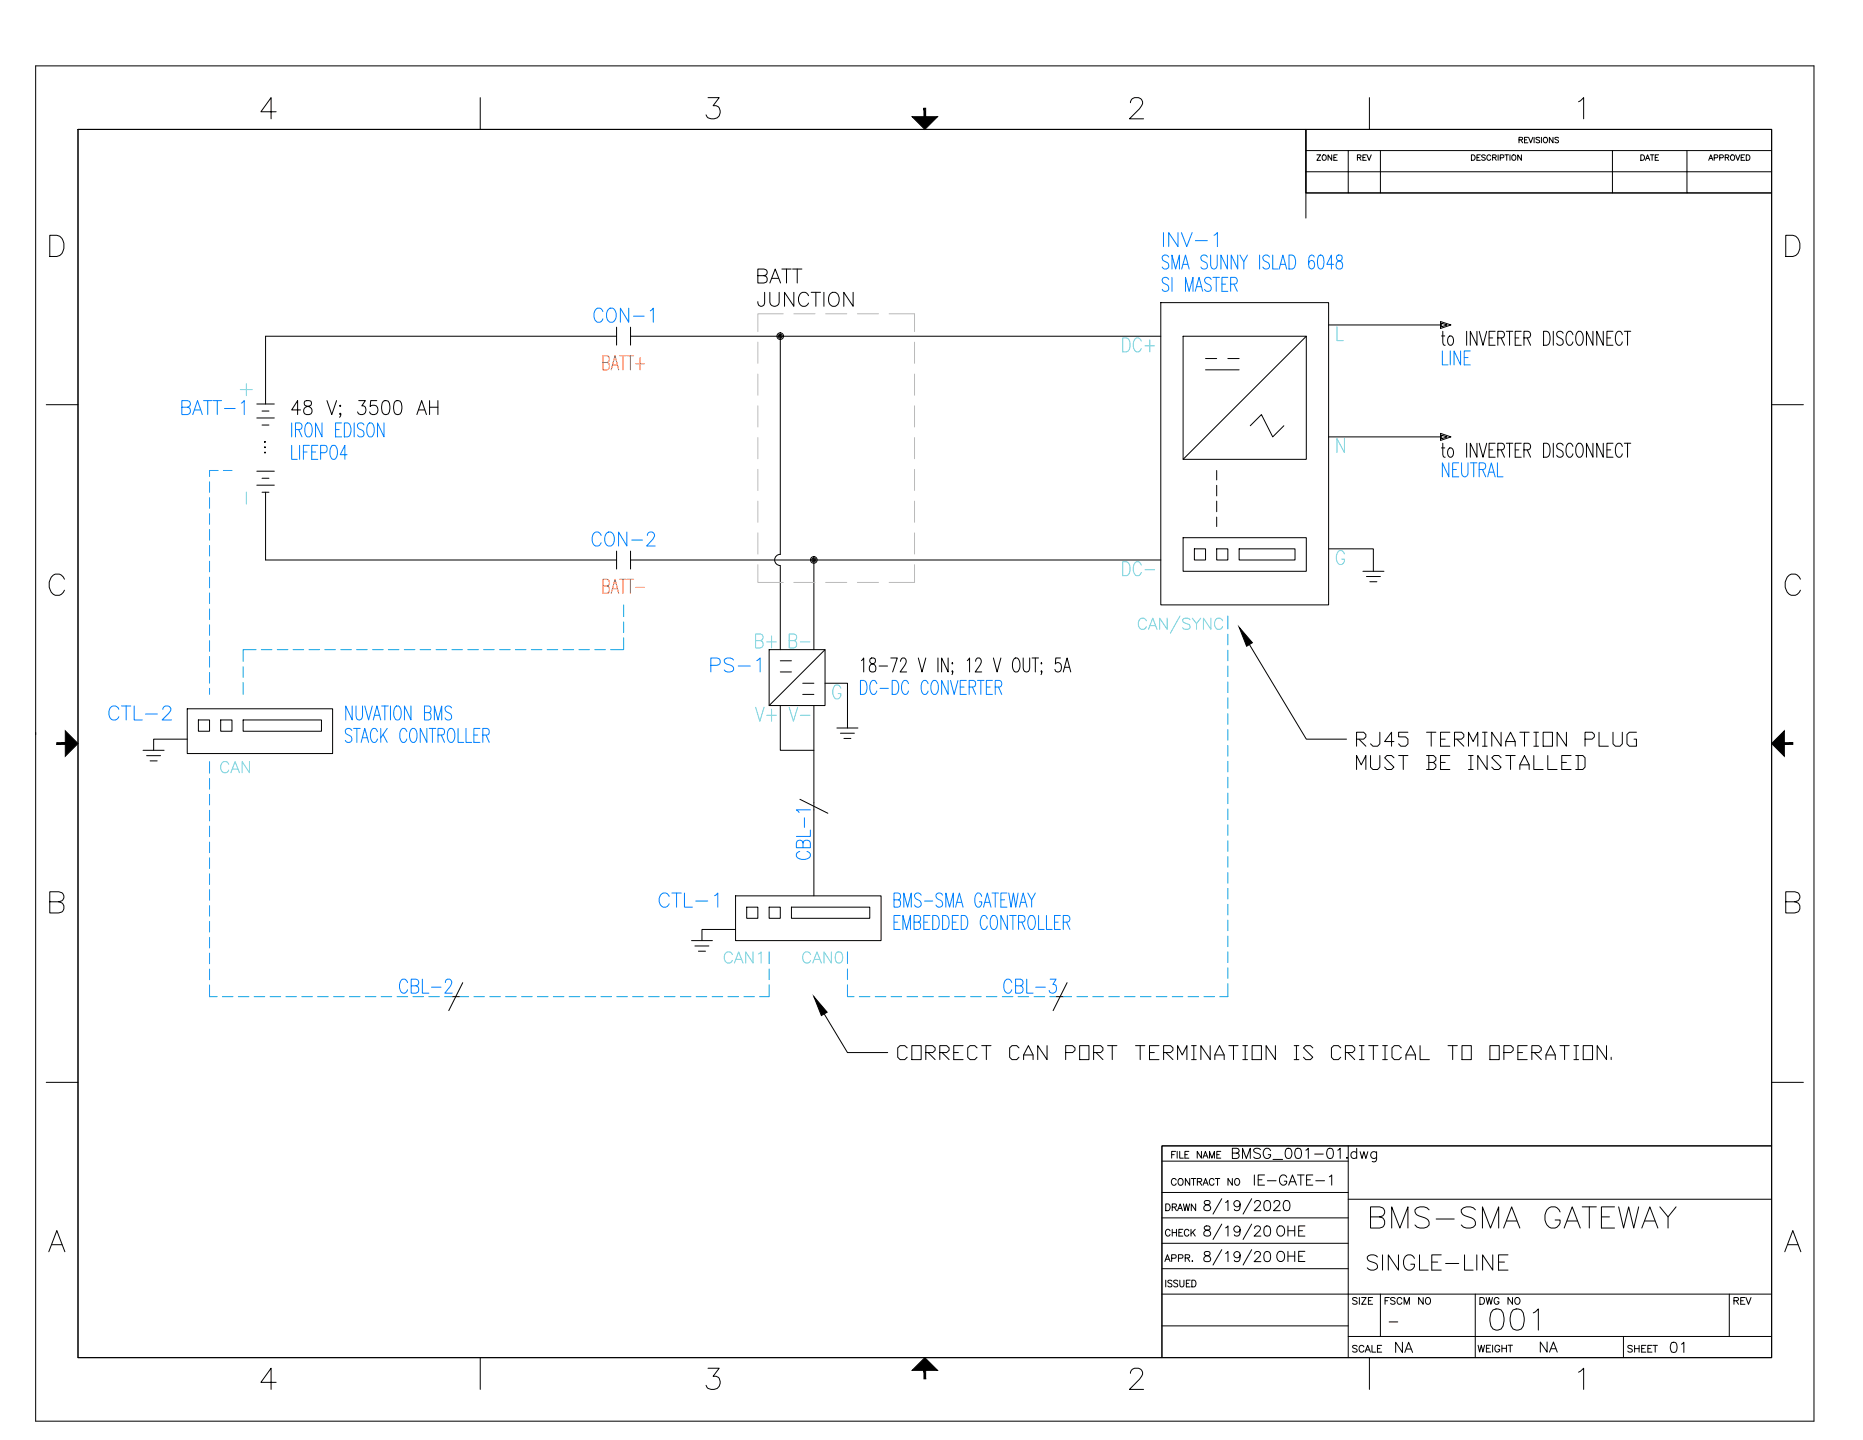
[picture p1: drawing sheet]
<svg xmlns="http://www.w3.org/2000/svg" width="559mm" height="432mm" viewBox="0 0 559 432" stroke-linecap="round" stroke-linejoin="round" font-family="sans-serif">
<!-- layer: SYMS -->
<g fill="none" stroke="#000" stroke-width=".3">
<path d="M184.9 98.1v5.4M189.1 98.1v5.4M348.2 90.7h50.3v90.7h-50.3zM432.1 96.4l3.1 1-3.1 1.1zM432.4 96.9l1.6 .5-1.6 .6zM354.9 100.8h36.9v36.9h-36.9zM361.6 107.5h3.3M361.6 110.9h10.1M368.3 107.5h3.4M391.8 100.8l-36.9 36.9M77 125.3h5.3M77 121.1h5.3"/>
<path d="M78.6 127.5h2.1M78.6 123.3h2.1M375 127.7l3.4-3.4 3.3 6.7 3.4-3.3M432.1 129.9l3.1 1.1-3.1 1.1zM432.4 130.5l1.6 .5-1.6 .6zM77 145.5h5.3M77 141.3h5.3M78.6 147.6h2.1M78.6 143.4h2.1M364.9 141.1v2.8M364.9 145.5v3.2M364.9 150.3v3.1"/>
<path d="M364.9 155.1v2.8M184.9 165.3v5.3M189.1 165.3v5.3M354.9 161.2h36.9v10.1h-36.9zM358.3 164.6h3.3v3.3h-3.3zM364.9 164.6h3.4v3.3h-3.4zM371.7 164.6h16.7v3.3h-16.7zM408.8 171.3h6.3M409.9 172.9h4.1M410.9 174.4h2.1M230.7 194.8h16.8v16.8h-16.8zM234 198.1h3.4"/>
<path d="M247.5 194.8l-16.8 16.8M56.2 212.5h43.6v13.5h-43.6zM59.5 215.9h3.4v3.4h-3.4zM66.2 215.9h3.4v3.4h-3.4zM72.9 215.9h23.5v3.4h-23.5zM234 201.5h3.4M240.8 204.9h3.3M240.8 208.2h3.3M251 218.3h6.3M252.1 219.9h4.2M42.9 225h6.3M44 226.6h4.2"/>
<path d="M45 228.2h2.1M239.9 239.7l8.4 4.2M253.1 221.4h2.1M244.1 240.7v2.2M220.6 268.6h43.7v13.5h-43.7zM224 272h3.3v3.4h-3.3zM230.7 272h3.3v3.4h-3.3zM237.4 272h23.5v3.4h-23.5zM135.7 298.9h2M138.8 294.7l-4.2 8.4M207.4 282.1h6.3M208.4 283.7h4.2"/>
<path d="M209.5 285.2h2.1M316.9 298.9h2.1M320.1 294.7l-4.2 8.4"/>
<circle cx="234" cy="100.8" r=".99"/>
<circle cx="234" cy="100.8" r=".61"/>
<circle cx="234" cy="100.8" r=".32"/>
<circle cx="244.1" cy="167.9" r=".99"/>
<circle cx="244.1" cy="167.9" r=".61"/>
<circle cx="244.1" cy="167.9" r=".32"/>
</g>
<!-- layer: DESC -->
<g fill="none" stroke="#007fff" stroke-width=".3">
<path d="M350.5 77.1a1.01 1.01 0 0 0-1.4-.6 1.01 1.01 0 0 0-.2 1.6l1.1 .6a1.06 1.06 0 0 1 .3 1.7 1.06 1.06 0 0 1-1.7-.3M354.9 79.3h1.4M362.1 77.1a1.06 1.06 0 0 0-.9-.7 1.06 1.06 0 0 0-1 .7 1.04 1.04 0 0 0 .6 1.2l.8 .4a1.06 1.06 0 0 1 .3 1.7 1.06 1.06 0 0 1-1.7-.3M363.1 76.5v3a1.07 1.07 0 0 0 1.2 1.2l.4-.2 .4-1v-3M368.2 76.5v4.2l-2-4.2v4.2M371.2 76.5v4.2l-1.9-4.2v4.2M371.9 76.5l1.2 2v2.2M374.2 76.5l-1.1 2M377.8 76.5v4.2M380.8 77.1a1 1 0 0 0-1.6-.5 1 1 0 0 0 .1 1.7l.9 .4a1.07 1.07 0 0 1 .3 1.7 1.07 1.07 0 0 1-1.7-.3M381.7 76.5v4.2h1.7M384.1 79.3h1.4"/>
<path d="M386.6 76.5h1a2.6 2.6 0 0 1 0 4.2h-1zM394.2 77.1l-.6-.6-.7 .2a4.3 4.3 0 0 0 0 3.8l.4 .2a1.34 1.34 0 0 0 1-1.3 1.34 1.34 0 0 0-1-1.3l-.4 .2-.4 1M395.6 76.7l.7-.2a2.08 2.08 0 0 1 .8 2.4l-.4 1.6-.7 .2a2.11 2.11 0 0 1-.8-2.4zM400 79.3h-2l1.4-2.8v4.2M401.1 76.7a.99 .99 0 0 0 .8 1.6 1.23 1.23 0 0 1 .9 1.4 1.23 1.23 0 0 1-1.4 1 1.38 1.38 0 0 1-.6-1.6 1.38 1.38 0 0 1 1.4-1 .9 .9 0 0 0 .4-.9 .9 .9 0 0 0-.6-.7zM350.5 83.8a1.01 1.01 0 0 0-1.6-.5 1.01 1.01 0 0 0 .3 1.7 1.59 1.59 0 0 1 1.3 1.2v.6a1.07 1.07 0 0 1-.9 .6 1.07 1.07 0 0 1-1-.6M351.5 80.7v-4.2l1.1 4.2 1.2-4.2v4.2M351.5 83.2v4.2M354.4 80.7l1.2-4.2 1.1 4.2M355.6 87.4v-4.2l1.1 4.2 1.1-4.2v4.2M358.5 87.4l1.1-4.2 1.2 4.2M358.9 86h1.4"/>
<path d="M363.3 83.8a1.01 1.01 0 0 0-1.6-.5 1.01 1.01 0 0 0 .2 1.7 1.59 1.59 0 0 1 1.4 1.2v.6a1.1 1.1 0 0 1-1 .6 1.1 1.1 0 0 1-1-.6M363.8 83.2h2M364.8 83.2v4.2M366.5 85.2h1.1M368.3 83.2h-1.8v4.2h1.8M369.1 85.2h1.3a1.07 1.07 0 0 0 .7-1 1.07 1.07 0 0 0-.7-1h-1.3v4.2M370.1 85.2l1 2.2M383.7 80.7l1.1-4.2 1.1 4.2M432.6 105.2v4.2h1.7M435 105.2v4.2M438.1 105.2v4.2l-2-4.2v4.2M439.2 107.2h1.1"/>
<path d="M441 105.2h-1.8v4.2h1.8M87.5 133.5v4.2h1.7M87.5 126.8v4.2M88.6 128.8h1.3a1.04 1.04 0 0 0 .7-1 1.04 1.04 0 0 0-.7-1h-1.3v4.2M89.6 128.8l1 2.2M89.9 133.5v4.2M91 135.5h1.1M92 127l.2-.2a1.31 1.31 0 0 1 1.4 1.6 2.68 2.68 0 0 1-.8 2.6 1.25 1.25 0 0 1-1.4-1.6 3.1 3.1 0 0 1 .6-2.4zM92.8 133.5h-1.8v4.2M93.5 135.5h1.1M95.3 133.5h-1.8v4.2h1.8M96.2 135.7h1.2a1.21 1.21 0 0 0 .8-1.1 1.21 1.21 0 0 0-.8-1.1h-1.2v4.2"/>
<path d="M96.6 126.8v4.2l-2-4.2v4.2M99.5 133.7l.3-.2a1.25 1.25 0 0 1 1.4 1.6 2.69 2.69 0 0 1-.8 2.6 1.31 1.31 0 0 1-1.4-1.6 3.1 3.1 0 0 1 .5-2.4zM100.7 128.8h1.1M102.5 126.8h-1.8v4.2h1.8M103.3 126.8h1a2.66 2.66 0 0 1 0 4.2h-1zM104.1 136.3h-2l1.3-2.8v4.2M106.2 126.8v4.2M109.2 127.4a1.06 1.06 0 0 0-1-.6 1.06 1.06 0 0 0-1 .6v.4a1.59 1.59 0 0 0 1.4 1.2 1.06 1.06 0 0 1 .3 1.7 1.06 1.06 0 0 1-1.7-.3M110.6 127l.3-.2a1.31 1.31 0 0 1 1.4 1.6 2.57 2.57 0 0 1-.9 2.6 1.25 1.25 0 0 1-1.4-1.6 3.1 3.1 0 0 1 .6-2.4zM115.2 126.8v4.2l-2-4.2v4.2M434.6 138.8v4.2l-2-4.2v4.2M437.5 138.8h-1.8v4.2h1.8"/>
<path d="M438.4 138.8l.1 3.6a.89 .89 0 0 0 .9 .6 .89 .89 0 0 0 .8-.6l.1-3.6M441 138.8h2M442 138.8v4.2M449.1 138.8v4.2h1.7M435.7 140.8h1.1M443.7 140.8h1.3a1.06 1.06 0 0 0 .6-1 1.06 1.06 0 0 0-.6-1h-1.3v4.2M444.7 140.8l.9 2.2M446.2 143l1.1-4.2 1.2 4.2M446.6 141.6h1.4M105.5 219a1.01 1.01 0 0 0-1.5-.5 1.01 1.01 0 0 0-.2 1.5l1.2 .6a1.06 1.06 0 0 1 .3 1.8 1.06 1.06 0 0 1-1.7-.4M105.6 211.7v4.2l-1.9-4.2v4.2M106.1 218.4h1.9"/>
<path d="M106.8 211.7l.1 3.6a.89 .89 0 0 0 .9 .6 .89 .89 0 0 0 .8-.6l.1-3.6M107 218.4v4.2M109.4 211.7l1.2 4.2 1.1-4.2M112 215.9l1.1-4.2 1.1 4.2M112.4 214.5h1.4M113.2 219.4a.99 .99 0 0 0-1-1 .99 .99 0 0 0-1 1 2.85 2.85 0 0 0 .8 3.2 1.09 1.09 0 0 0 1.2-1M114.2 218.4v4.2M114.5 211.7h1.9M115.4 211.7v4.2M116.1 218.4l-1.9 2.8M117.1 211.7v4.2M118.6 211.9l.3-.2a1.31 1.31 0 0 1 1.4 1.6 2.57 2.57 0 0 1-.8 2.6 1.25 1.25 0 0 1-1.4-1.6 3.1 3.1 0 0 1 .5-2.4z"/>
<path d="M122 219.4a.99 .99 0 0 0-1-1 .99 .99 0 0 0-1 1 2.85 2.85 0 0 0 .8 3.2 1.09 1.09 0 0 0 1.2-1M123.3 211.7v4.2l-2-4.2v4.2M123.4 218.6l.3-.2a1.31 1.31 0 0 1 1.4 1.6 2.78 2.78 0 0 1-.8 2.6 1.35 1.35 0 0 1-1.5-1.6 3.1 3.1 0 0 1 .6-2.4zM127.3 213.7h1.3a1.06 1.06 0 0 0 .7-1 1.06 1.06 0 0 0-.7-1h-1.3v4.2h1.3a1.21 1.21 0 0 0 .7-1.1 1.21 1.21 0 0 0-.7-1.1M128 218.4v4.2l-1.9-4.2v4.2M128.7 218.4h2M129.7 218.4v4.2M130.3 215.9v-4.2l1.1 4.2 1.1-4.2v4.2M134.7 218.6l.3-.2a1.31 1.31 0 0 1 1.4 1.6 2.66 2.66 0 0 1-.8 2.6 1.31 1.31 0 0 1-1.4-1.6 2.93 2.93 0 0 1 .5-2.4zM135.5 212.3a1.01 1.01 0 0 0-1.7-.5 1.01 1.01 0 0 0 .3 1.7 1.59 1.59 0 0 1 1.4 1.2v.6a1.07 1.07 0 0 1-1 .6 1.07 1.07 0 0 1-1-.6M137.4 218.4v4.2h1.7M139.8 218.4v4.2h1.7"/>
<path d="M144 218.4h-1.9v4.2h1.9M258.1 204h1a2.65 2.65 0 0 1 .7 3.6l-.7 .6h-1zM263 205a.97 .97 0 0 0-1-1 .97 .97 0 0 0-.9 1 2.96 2.96 0 0 0 .6 3.2 1.09 1.09 0 0 0 1.3-1M264 206.4h2.5M267.6 204h1a2.66 2.66 0 0 1 0 4.2h-1zM272.5 205a.95 .95 0 0 0-.5-.8 .95 .95 0 0 0-1 0 3.1 3.1 0 0 0 .3 4 1.03 1.03 0 0 0 1.2-1M278.4 205a.97 .97 0 0 0-1.6-.8 3.1 3.1 0 0 0 .3 4 1.09 1.09 0 0 0 1.3-1M279.8 204.2l.3-.2a1.31 1.31 0 0 1 1.4 1.6 2.66 2.66 0 0 1-.9 2.6 1.31 1.31 0 0 1-1.4-1.6 2.93 2.93 0 0 1 .6-2.4zM284.4 204v4.2l-2-4.2v4.2M285.1 204l1.1 4.2 1.1-4.2M288 206h1.2M289.8 204h-1.8v4.2h1.8"/>
<path d="M290.7 206h1.3a1.06 1.06 0 0 0 .7-1 1.06 1.06 0 0 0-.7-1h-1.3v4.2M291.7 206l.9 2.2M293.2 204h2M294.2 204v4.2M295.9 206h1.1M297.7 204h-1.8v4.2h1.8M298.5 206h1.3a1.06 1.06 0 0 0 .7-1 1.06 1.06 0 0 0-.7-1h-1.3v4.2M299.5 206l1 2.2M108.3 222.6l1.1-4.2 1.2 4.2M108.7 221.2h1.4M114.9 220.2l1.2 2.4M131.4 220.4h1.3a1.06 1.06 0 0 0 .7-1 1.06 1.06 0 0 0-.7-1h-1.3v4.2"/>
<path d="M132.4 220.4l.9 2.2M142.1 220.4h1.2M144.8 220.4h1.3a1.06 1.06 0 0 0 .7-1 1.06 1.06 0 0 0-.7-1h-1.3v4.2M145.8 220.4l1 2.2M268.2 269.8h1.2a1.09 1.09 0 0 0 .7-1 1.09 1.09 0 0 0-.7-1h-1.2v4.2h1.2a1.21 1.21 0 0 0 .8-1.1 1.21 1.21 0 0 0-.8-1.1M268.2 276.5h1.1M270 274.5h-1.8v4.2h1.8M270.8 278.7v-4.2l1.1 4.2 1.2-4.2v4.2M271.1 272v-4.2l1.1 4.2 1.1-4.2v4.2M274.2 276.5h1.2a1.06 1.06 0 0 0 .7-1 1.06 1.06 0 0 0-.7-1h-1.2v4.2h1.2a1.21 1.21 0 0 0 .8-1.1 1.21 1.21 0 0 0-.8-1.1M276.3 268.4a1.01 1.01 0 0 0-1.6-.5 1.01 1.01 0 0 0 .2 1.7 1.59 1.59 0 0 1 1.4 1.2 1.04 1.04 0 0 1-.7 1.2 1.04 1.04 0 0 1-1.3-.6M277.1 276.5h1.1"/>
<path d="M277.3 270.2h2.5M278.9 274.5h-1.8v4.2h1.8M279.8 274.5h.9a2.71 2.71 0 0 1 .8 3.6l-.8 .6h-.9zM282.7 268.4a1.01 1.01 0 0 0-1.6-.5 1.01 1.01 0 0 0 .2 1.7 1.59 1.59 0 0 1 1.4 1.2 1.04 1.04 0 0 1-.7 1.2 1.04 1.04 0 0 1-1.3-.6M282.7 274.5h1a2.66 2.66 0 0 1 0 4.2h-1zM283.7 272v-4.2l1.1 4.2 1.1-4.2v4.2M285.7 276.5h1.1M286.6 272l1.2-4.2 1.1 4.2M287 270.6h1.4M287.5 274.5h-1.8v4.2h1.8M288.3 274.5h1a2.66 2.66 0 0 1 0 4.2h-1zM294.5 268.8a.97 .97 0 0 0-1.6-.8 3.2 3.2 0 0 0 .3 4 1.19 1.19 0 0 0 1.3-1.6h-.7"/>
<path d="M295 272l1.1-4.2 1.2 4.2M295.4 270.6h1.4M296.1 275.5a.98 .98 0 0 0-.9-1 .98 .98 0 0 0-1 1 2.93 2.93 0 0 0 .7 3.2 1.09 1.09 0 0 0 1.2-1M297.5 274.7l.3-.2a1.31 1.31 0 0 1 1.4 1.6 2.78 2.78 0 0 1-.8 2.6 1.31 1.31 0 0 1-1.4-1.6 3.1 3.1 0 0 1 .5-2.4zM297.5 267.8h2M298.5 267.8v4.2M300.2 269.8h1.1M302 267.8h-1.8v4.2h1.8M302.2 274.5v4.2l-2-4.2v4.2M302.6 267.8l.7 4.2 .7-4.2 .7 4.2 .7-4.2M302.8 274.5h2M303.8 274.5v4.2"/>
<path d="M305.5 276.5h1.3a1.06 1.06 0 0 0 .7-1 1.06 1.06 0 0 0-.7-1h-1.3v4.2M305.8 272l1.1-4.2 1.1 4.2M306.2 270.6h1.4M306.5 276.5l1 2.2M308.3 267.8l1.1 2v2.2M308.8 274.7l.3-.2a1.31 1.31 0 0 1 1.4 1.6 2.66 2.66 0 0 1-.8 2.6 1.03 1.03 0 0 1-1.2-1 3.2 3.2 0 0 1 .3-3zM310.5 267.8l-1.1 2M311.5 274.5v4.2h1.7M313.9 274.5v4.2h1.7M316.3 276.5h1.1M318.1 274.5h-1.8v4.2h1.8M318.9 276.5h1.3a1.04 1.04 0 0 0 .7-1 1.04 1.04 0 0 0-.7-1h-1.3v4.2"/>
<path d="M319.9 276.5l1 2.2"/>
</g>
<!-- layer: MISC -->
<g fill="none" stroke="#000" stroke-width=".3">
<path d="M90.2 122.9h-2.7l1.8-2.8v4.2M91.4 120.3a.89 .89 0 0 0 .4 1.4 1.67 1.67 0 0 1 1.8 1.8 1.28 1.28 0 0 1-1.7 .8 1.28 1.28 0 0 1-.6-1.8l.3-.4a2.17 2.17 0 0 0 1.8-1v-.4a1.39 1.39 0 0 0-2-.4zM98.1 120.1l1.4 4.2 1.5-4.2M101.8 121.7l.3-.2 .1 .2-.1 .2zM102.2 124.1l-.1 .2-.3-.2 .3-.2a.85 .85 0 0 1-.3 1.2M107.6 120.1h2l-1.1 1.6a1.33 1.33 0 0 1 1.3 1.5 1.33 1.33 0 0 1-1.7 1.1l-.5-.2-.3-.6M113 120.1h-1.8l-.2 1.8a1.38 1.38 0 0 1 2 0 1.38 1.38 0 0 1 0 2 1.38 1.38 0 0 1-2 0l-.1-.4M115 120.3a1.2 1.2 0 0 1 1.8 .6 4.1 4.1 0 0 1-.4 3.2l-.9 .2a1.97 1.97 0 0 1-1-2.4l.1-1zM118.6 120.3a1.23 1.23 0 0 1 1.8 .6 3.8 3.8 0 0 1-.4 3.2 1.14 1.14 0 0 1-1.8-.6 4.1 4.1 0 0 1 .4-3.2zM125 124.3l1.5-4.2 1.4 4.2M125.6 122.9h1.8M128.8 120.1v4.2"/>
<path d="M128.8 122.1h2.5M131.3 120.1v4.2M258.4 198.1l.7-.8v4.2M261.1 197.5a1.02 1.02 0 0 0 .8 1.6 1.21 1.21 0 0 1 .9 1.4 1.21 1.21 0 0 1-1.4 1 1.38 1.38 0 0 1-.6-1.6 1.38 1.38 0 0 1 1.4-1 .9 .9 0 0 0 .4-.8 .9 .9 0 0 0-.6-.8zM263.7 199.7h2.5M267.2 197.3h1.9l-1.4 4.2M270.1 198.3v-.2a.92 .92 0 0 1 1.2-.8l.2 .2a1.45 1.45 0 0 1-.1 2l-1.4 2h1.9M275.4 197.3l1.1 4.2 1.2-4.2M281.3 197.3v4.2M284.4 197.3v4.2l-2-4.2v4.2M285.7 198.7v.4zM290.1 198.1l.7-.8v4.2"/>
<path d="M292.6 198.3l.2-.6a.93 .93 0 0 1 1.3-.1 .93 .93 0 0 1 .1 1.3l-1.7 2.6h2M298 197.3l1.1 4.2 1.1-4.2M304.2 197.5l.3-.2a1.31 1.31 0 0 1 1.4 1.6 2.57 2.57 0 0 1-.8 2.6 1.25 1.25 0 0 1-1.4-1.6 3.1 3.1 0 0 1 .5-2.4zM306.9 197.3l.1 3.6a.9 .9 0 0 0 .9 .6 .9 .9 0 0 0 .8-.6l.1-3.6M309.6 197.3h1.9M310.5 197.3v4.2M312.4 198.7v.4zM318.1 197.3h-1.4l-.1 1.8a.94 .94 0 0 1 .9-.4 .94 .94 0 0 1 .7 .6 1.33 1.33 0 0 1 0 1.6 1.33 1.33 0 0 1-1.5 .4l-.3-.6M285.8 201.3l-.1 .2-.2-.2 .2-.2 .1 .6-.3 .6M312.5 201.3l-.1 .2-.2-.2 .2-.2 .1 .6-.3 .6M318.9 201.5l1.2-4.2 1.1 4.2M319.3 200.1h1.4"/>
</g>
<!-- layer: TERMS -->
<g fill="none" stroke="#6eddc1" stroke-width=".3">
<path d="M401 97.9v4.2h1.9M72.1 116.8h3.6M73.9 115v3.6M336.7 101.3h1.1a2.42 2.42 0 0 1 .9 3.6l-.9 .6h-1.1zM342.3 102.3a1.13 1.13 0 0 0-1.1-1 1.13 1.13 0 0 0-1.1 1 2.67 2.67 0 0 0 .8 3.2 1.25 1.25 0 0 0 1.4-1M343.4 103.7h2.9M344.9 101.9v3.6M403.3 131.5v4.2l-2.3-4.2v4.2M73.9 147.6v3.6M336.7 168.4h1.1a2.68 2.68 0 0 1 .5 4.1l-1.6 .1zM342.3 169.4a1.12 1.12 0 0 0-1.1-1 1.12 1.12 0 0 0-1.1 1 2.57 2.57 0 0 0 .8 3.2 1.18 1.18 0 0 0 1.4-1M343.4 170.8h2.9"/>
<path d="M403.3 166.1a1.12 1.12 0 0 0-1.2-1.1 1.12 1.12 0 0 0-1.1 1.1 2.57 2.57 0 0 0 .8 3.2 1.28 1.28 0 0 0 1.5-1.6h-.9M226.6 192.1h1.5a1.01 1.01 0 0 0 .8-1 1.01 1.01 0 0 0-.8-1h-1.5v4.2h1.5a1.14 1.14 0 0 0 .8-1.1 1.14 1.14 0 0 0-.8-1.1M230 192.5h2.9M231.4 190.7v3.6M236.7 192.1h1.5a1.01 1.01 0 0 0 .8-1 1.01 1.01 0 0 0-.8-1h-1.5v4.2h1.5a1.14 1.14 0 0 0 .8-1.1 1.14 1.14 0 0 0-.8-1.1M240.1 192.5h2.8M343.9 186.2a1.24 1.24 0 0 0-1.4-.8 1.24 1.24 0 0 0-1.1 1.2 1.49 1.49 0 0 0 .4 1.6 1.49 1.49 0 0 0 1.6 .4l.5-.7M344.5 188.7l1.3-3.3 1.2 3.3M345 187.6h1.6M350.1 185.4v3.3l-2.3-3.3v3.3M353.9 184.7l-2.8 5.2M356.9 185.8a1.23 1.23 0 0 0-1.2-.5 1.23 1.23 0 0 0-1 .9l.3 .4 1.3 .5a.8 .8 0 0 1 .7 .6 .8 .8 0 0 1-.4 .9 1.58 1.58 0 0 1-1.9-.4"/>
<path d="M357.6 185.4l1.3 1.6v1.7M360.2 185.4l-1.3 1.6M363.2 185.4v3.3l-2.2-3.3v3.3M366.7 186.2a1.24 1.24 0 0 0-1.4-.8 1.24 1.24 0 0 0-1 1.2 1.49 1.49 0 0 0 .3 1.6 1.49 1.49 0 0 0 1.6 .4l.5-.7M226.6 212.1l1.3 4.2 1.3-4.2M230 214.5h2.9M231.4 212.7v3.6M236.7 212.1l1.3 4.2 1.3-4.2M240.1 214.5h2.8M252.2 206.4a1.13 1.13 0 0 0-1.1-1.1 1.13 1.13 0 0 0-1.1 1.1 2.67 2.67 0 0 0 .8 3.2 1.28 1.28 0 0 0 1.4-1.6h-.8M68.6 229.2a1.24 1.24 0 0 0-1.4-.8 1.24 1.24 0 0 0-1 1.2 1.47 1.47 0 0 0 .3 1.6 1.47 1.47 0 0 0 1.6 .3l.5-.6M69.2 231.7l1.3-3.3 1.3 3.3"/>
<path d="M69.8 230.6h1.5M74.8 228.4v3.3l-2.2-3.3v3.3M219.7 286.2a1.24 1.24 0 0 0-1.5-.8 1.24 1.24 0 0 0-1 1.3 1.47 1.47 0 0 0 .4 1.6 1.47 1.47 0 0 0 1.6 .3l.5-.6M220.3 288.8l1.3-3.4 1.3 3.4M220.8 287.7h1.6M225.9 285.4v3.4l-2.2-3.4v3.4M227.5 286.1l.8-.7v3.4M243.1 286.2a1.22 1.22 0 0 0-1.3-.8 1.22 1.22 0 0 0-1 1.3 1.44 1.44 0 0 0 .3 1.6 1.44 1.44 0 0 0 1.6 .3l.4-.6M243.8 288.8l1.3-3.4 1.3 3.4M244.3 287.7h1.6M249.4 285.4v3.4l-2.2-3.4v3.4M251 285.6a1.15 1.15 0 0 1 1.6 .5 2.61 2.61 0 0 1-.3 2.5 1.04 1.04 0 0 1-1.6-.5 2.85 2.85 0 0 1 .3-2.5z"/>
</g>
<!-- layer: TAGS -->
<g fill="none" stroke="#007fff" stroke-width=".3">
<path d="M349 69.8v4.1M353.3 69.8v4.1l-2.8-4.1v4.1M354.4 69.8l1.6 4.1 1.6-4.1M358.5 72.2h3.6M364.1 70.6l1.1-.8v4.1M180.8 93.4a1.26 1.26 0 0 0-1.2-1.1 1.26 1.26 0 0 0-1.3 1.1 2.53 2.53 0 0 0 .9 3.2 1.3 1.3 0 0 0 1.6-1M182.7 92.6l.3-.2a2.06 2.06 0 0 1 1.6 3.2 1.39 1.39 0 0 1-1.6 1 1.39 1.39 0 0 1-1.1-1.6 2.65 2.65 0 0 1 .8-2.4zM188.6 92.4v4.2l-2.5-4.2v4.2M190 94.8h3.2M195.1 93.2l.8-.8v4.2M54.6 122.1h1.6a1 1 0 0 0 .9-1 1 1 0 0 0-.9-1h-1.6v4.2h1.6a1.12 1.12 0 0 0 .9-1.1 1.12 1.12 0 0 0-.9-1.1M57.8 124.3l1.5-4.2 1.4 4.2"/>
<path d="M58.4 122.9h1.7M61 120.1h2.6M62.3 120.1v4.2M63.9 120.1h2.5M65.2 120.1v4.2M67.3 122.5h3.3M72.4 120.9l.9-.8v4.2M182.1 159.8l.4-.3a1.87 1.87 0 0 1 1.8 2.7 1.45 1.45 0 0 1-1.5 1.6 1.45 1.45 0 0 1-1.4-1.6 2.65 2.65 0 0 1 .7-2.4zM188 159.5v4.2l-2.5-4.2v4.2M180.3 160.6a1.39 1.39 0 0 0-1.6-1.1 1.39 1.39 0 0 0-1.1 1.6 1.85 1.85 0 0 0 1.8 2.6l.4-.1 .5-.8M189.5 162h3.2M194.2 160.6l.3-.8 1.1-.3a1.1 1.1 0 0 1 .5 1.6l-2.1 2.6h2.5"/>
<path d="M213.2 199.5h1.8l.6-.2a1.12 1.12 0 0 0 .4-1.2 1.12 1.12 0 0 0-1-.8h-1.8v4.2M220 197.9a1.86 1.86 0 0 0-2.8 0 1.07 1.07 0 0 0 .8 1.2l1.2 .4a1.04 1.04 0 0 1 .8 .8 1.04 1.04 0 0 1-.4 1 1.95 1.95 0 0 1-2.4-.4M221.4 199.7h3.6M227 198.1l1-.8v4.2M35.6 212.7a1.52 1.52 0 0 0-1.7-1 1.52 1.52 0 0 0-1.2 1.6 1.84 1.84 0 0 0 .4 2 1.84 1.84 0 0 0 1.9 .4l.6-.8M36.4 211.7h2.8M37.8 211.7v4.2M40.2 211.7v4.2h2.5M43.6 214.1h3.6M48.8 212.7l.4-.8 1.2-.2a1.05 1.05 0 0 1 .6 1.6l-2.4 2.6h2.8M239.9 255.3a1.12 1.12 0 0 0-1.1 1.1 1.12 1.12 0 0 0 1.1 1.1 2.64 2.64 0 0 0 3.2-.8 1.19 1.19 0 0 0-1.1-1.4M240.9 252.8a1.14 1.14 0 0 1 1.1-.9 1.14 1.14 0 0 1 1.1 .9v1.4h-4.2v-1.4a1.01 1.01 0 0 1 1-.9 1.01 1.01 0 0 1 1 .9v1.4"/>
<path d="M241.3 245.2v2.9M243.1 248.9v1.9h-4.2M243.1 242.9h-4.2l.8 .8M200.7 268.8a1.54 1.54 0 0 0-1.7-1 1.54 1.54 0 0 0-1.3 1.6 1.85 1.85 0 0 0 .4 2 1.85 1.85 0 0 0 2 .4l.6-.8M201.5 267.8h2.8M202.9 267.8v4.2M205.3 267.8v4.2h2.4M208.7 270.2h3.6M214.3 268.6l1-.8v4.2M122.2 294.6a1.12 1.12 0 0 0-1.1-1 1.12 1.12 0 0 0-1.1 1 2.64 2.64 0 0 0 .8 3.2 1.25 1.25 0 0 0 1.4-1M123.3 295.6h1.5a1.01 1.01 0 0 0 .8-1 1.01 1.01 0 0 0-.8-1h-1.5v4.2h1.5a1.14 1.14 0 0 0 .8-1.1 1.14 1.14 0 0 0-.8-1.1M126.7 293.6v4.2h1.9"/>
<path d="M129.4 296h2.9M133.6 294.6a.9 .9 0 0 1 .6-1h.7a1.32 1.32 0 0 1 .1 2.2l-1.6 2h2.3M303.5 294.6a1.12 1.12 0 0 0-1.1-1 1.12 1.12 0 0 0-1.2 1 2.64 2.64 0 0 0 .8 3.2 1.19 1.19 0 0 0 1.5-1M304.6 295.6h1.5a1.01 1.01 0 0 0 .8-1 1.01 1.01 0 0 0-.8-1h-1.5v4.2h1.5a1.14 1.14 0 0 0 .8-1.1 1.14 1.14 0 0 0-.8-1.1M308 293.6v4.2h1.9M310.7 296h2.8M315 293.6h1.8l-1 1.6h.5a1.33 1.33 0 0 1 .5 1.9 1.33 1.33 0 0 1-2 .3l-.1-.4"/>
</g>
<!-- layer: WIRES -->
<g fill="none" stroke="#000" stroke-width=".3">
<path d="M398.5 97.4h33.6M184.9 100.8h-105.2v20.3M189.1 100.8h159.1M234 100.8v65.4a1.67 1.67 0 0 0-1.6 1.7 1.67 1.67 0 0 0 1.6 1.7M398.5 131h33.6M79.7 147.6v20.3h105.2M189.1 167.9h159.1M234 169.6v25.2M244.1 167.9v26.9M398.5 164.6h13.4v6.7M234 211.6v13.4h10.1M244.1 211.6v29.1"/>
<path d="M247.5 204.9h6.7v13.4M56.2 221.6h-10.1v3.4M244.1 242.9v25.7M220.6 278.7h-10v3.4"/>
</g>
<!-- layer: DESCCHILD -->
<g fill="none" stroke="#ff3f00" stroke-width=".3">
<path d="M180.8 108.7h1.3a1.09 1.09 0 0 0 .7-1 1.09 1.09 0 0 0-.7-1h-1.3v4.2h1.3a1.21 1.21 0 0 0 .7-1.1 1.21 1.21 0 0 0-.7-1.1M183.3 110.9l1.2-4.2 1.1 4.2M183.8 109.5h1.4M185.9 106.7h1.9M186.8 106.7v4.2M188.1 106.7h2M189.1 106.7v4.2M190.7 109.1h2.6M192 107.3v3.6M180.8 175.7h1.3a1.06 1.06 0 0 0 .7-1 1.06 1.06 0 0 0-.7-1h-1.3v4.2h1.3a1.21 1.21 0 0 0 .7-1.1 1.21 1.21 0 0 0-.7-1.1M183.3 177.9l1.2-4.2 1.1 4.2M183.8 176.5h1.4"/>
<path d="M185.9 173.7h1.9M186.8 173.7v4.2M188.1 173.7h2M189.1 173.7v4.2M190.7 176.1h2.6"/>
</g>
<!-- layer: COMMS -->
<g fill="none" stroke="#00a5dd" stroke-width=".3">
<path d="M62.9 144.5v3.1M62.9 149.3v3.1M62.9 154v3.2M62.9 158.8v3.2M65.4 141.1h-2.5v1.8M67 141.1h2.6M62.9 163.6v3.1M62.9 168.3v3.2M62.9 173.1v3.2M62.9 177.8v3.2M62.9 182.6v3.2M62.9 187.4v3.1"/>
<path d="M62.9 192.1v3.2M62.9 196.9v3.2M72.9 199.9v3.2M76.8 194.8h-3.9v3.5M78.4 194.8h3.2M83.2 194.8h3.1M87.9 194.8h3.2M92.7 194.8h3.2M97.4 194.8h3.2M102.2 194.8h3.2M107 194.8h3.1M111.7 194.8h3.2"/>
<path d="M116.5 194.8h3.2M121.3 194.8h3.1M126 194.8h3.2M130.8 194.8h3.2M135.5 194.8h3.2M140.3 194.8h3.2M145.1 194.8h3.1M149.8 194.8h3.2M154.6 194.8h3.2M159.4 194.8h3.1M164.1 194.8h3.2M168.9 194.8h3.2"/>
<path d="M173.6 194.8h3.2M178.4 194.8h3.2M187.1 191.2v3.6h-3.9M187.1 181.4v3.5M187.1 186.5v3.2M368.3 184.7v3.9M368.3 190.2v3.2M368.3 195v3.1M368.3 199.7v3.2M62.9 201.7v3.1M62.9 206.4v1.8M72.9 204.7v3.5"/>
<path d="M368.3 204.5v3.2M368.3 209.2v3.2M368.3 214v3.2M368.3 218.8v3.1M62.9 228.4v3.4M62.9 233.5v3.1M62.9 238.2v3.2M368.3 223.5v3.2M368.3 228.3v3.2M368.3 233.1v3.1M368.3 237.8v3.2M62.9 243v3.2"/>
<path d="M62.9 247.7v3.2M62.9 252.5v3.2M62.9 257.2v3.2M368.3 242.6v3.2M368.3 247.3v3.2M368.3 252.1v3.2M368.3 256.9v3.1M62.9 262v3.2M62.9 266.8v3.1M62.9 271.6v3.1M62.9 276.3v3.2M368.3 261.6v3.2"/>
<path d="M368.3 266.4v3.2M368.3 271.2v3.1M368.3 275.9v3.2M62.9 295.3v3.6h2.2M62.9 281.1v3.2M62.9 285.8v3.2M62.9 290.6v3.2M66.7 298.9h3.2M71.5 298.9h3.2M76.2 298.9h3.2M81 298.9h3.2M85.8 298.9h3.1"/>
<path d="M90.5 298.9h3.2M95.3 298.9h3.2M100.1 298.9h3.1M104.8 298.9h3.2M109.6 298.9h3.2M114.3 298.9h3.2M119.1 298.9h3.2M123.9 298.9h3.1M128.6 298.9h3.2M133.4 298.9h2.3M137.7 298.9h2.9M142.1 298.9h3.2"/>
<path d="M146.9 298.9h3.2M151.7 298.9h3.1M156.4 298.9h3.2M161.2 298.9h3.2M166 298.9h3.1M170.7 298.9h3.2M175.5 298.9h3.2M180.2 298.9h3.2M185 298.9h3.2M189.8 298.9h3.1M194.5 298.9h3.2M199.3 298.9h3.2"/>
<path d="M204.1 298.9h3.1M208.8 298.9h3.2M213.6 298.9h3.2M218.3 298.9h3.2M223.1 298.9h3.2M230.7 295.3v3.6h-2.8M230.7 285.4v3.6M230.7 290.6v3.1M254.2 295.3v3.6h2M254.2 285.4v3.6M254.2 290.6v3.1M257.8 298.9h3.1"/>
<path d="M262.5 298.9h3.2M267.3 298.9h3.2M272.1 298.9h3.1M276.8 298.9h3.2M281.6 298.9h3.2M286.3 298.9h3.2M291.1 298.9h3.2M295.9 298.9h3.1M300.6 298.9h3.2M305.4 298.9h3.2M310.2 298.9h3.1M314.9 298.9h2"/>
<path d="M319 298.9h2.4M323 298.9h3.2M327.8 298.9h3.1M332.6 298.9h3.1M337.3 298.9h3.2M342.1 298.9h3.2M346.8 298.9h3.2M351.6 298.9h3.2M356.3 298.9h3.2M361.1 298.9h3.2M368.3 295v3.9h-2.4M368.3 280.7v3.2"/>
<path d="M368.3 285.4v3.2M368.3 290.2v3.2"/>
</g>
<!-- layer: 0 -->
<g fill="none" stroke="#000" stroke-width=".3">
<path d="M23.4 38.8h368.3v19.1h139.7v285.7h-182.9v63.5h-325.1zM227.3 82.7h1.8l.6-.2a.97 .97 0 0 0 0-1.6l-.6-.2h-1.8v4.2h1.8l.6-.2a1.12 1.12 0 0 0 .4-1.2 1.12 1.12 0 0 0-1-.8M229.3 87.7v3.2a1.09 1.09 0 0 1-1.2 .9 1.13 1.13 0 0 1-.8-1.3M230.9 84.9l1.6-4.2 1.6 4.2M230.9 87.7v3a1.41 1.41 0 0 0 1.4 1.2 1.41 1.41 0 0 0 1.4-1.2v-3M231.5 83.5h2M234.5 80.7h2.8M235.9 80.7v4.2M237.7 80.7h2.8M238.1 87.7v4.1l-2.8-4.1v4.1M239.1 80.7v4.2M242.5 88.7a1.55 1.55 0 0 0-1.7-1 1.55 1.55 0 0 0-1.3 1.6 1.84 1.84 0 0 0 .4 2 1.84 1.84 0 0 0 2 .3l.6-.7"/>
<path d="M243.3 87.7h2.8M244.7 87.7v4.1M247.1 87.7v4.1M248.9 88.3a1.55 1.55 0 0 1 1.8-.6 1.55 1.55 0 0 1 1 1.6 1.8 1.8 0 0 1-.4 2 1.8 1.8 0 0 1-2 .3 2.61 2.61 0 0 1-.4-3.3zM255.9 87.7v4.1l-2.8-4.1v4.1M79.3 134.1h.4l-.2 .2zM79.5 135.5l.2 .2-.2 .2-.2-.2zM79.5 132.4l.2 .1-.2 .2-.2-.2zM374.8 193.3l17 28.3h12.1M413.9 219.6v3.4l-.7 .8h-1.4l-.7-.8M422.3 219.6h-2.8v1.4h2.1l.7 .6v1.4l-.7 .8h-1.4l-.7-.8M427.9 219.6h2.8"/>
<path d="M429.3 219.6v4.2M434.9 219.6h-2.8v4.2h2.8M444.7 219.6h1.4M445.4 219.6v4.2M450.2 219.6v4.2l-2.8-4.2v4.2M455.9 219.6h2.8M457.3 219.6v4.2M460.1 219.6h1.4M460.7 219.6v4.2M462.9 219.6h2.8v4.2h-2.8zM469.8 219.6v4.2l-2.8-4.2v4.2M479.6 219.6v4.2h2.8"/>
<path d="M483.8 219.6v3.4l.7 .8h1.4l.7-.8v-3.4M490.8 219.6h-2.1l-.7 .6v2.8l.7 .8h2.1v-2.2h-.7M406.9 221.6h2.1l.7-.6v-.8l-.7-.6h-2.1v4.2M406.9 230.7v-4.1l1.4 2.7 1.4-2.7v4.1M407.6 221.6l2.1 2.2M411.1 226.6v3.4l.7 .7h1.4l.7-.7v-3.4M418.1 222.4h-2.8l2.1-2.8v4.2M418.1 227.2l-.7-.6h-1.4l-.7 .6 2.8 2.8-.7 .7h-1.4l-.7-.7M419.5 226.6h2.8M420.9 226.6v4.1M427.9 226.6h2.1l.7 .6v.8l-.7 .6M428.6 228.6h1.4l.7 .7v.7l-.7 .7h-2.1"/>
<path d="M428.6 226.6v4.1M432.1 221.6h1.4M432.1 228.6h1.4M434.9 226.6h-2.8v4.1h2.8M436.3 221.6h2.1l.7-.6v-.8l-.7-.6h-2.1v4.2M437 221.6l2.1 2.2M440.5 223.8v-4.2l1.4 2.8 1.4-2.8v4.2M440.5 226.6h1.4M440.5 230.7h1.4M441.2 226.6v4.1M444.7 223.8h1.4M446.1 226.6v4.1l-2.8-4.1v4.1"/>
<path d="M450.2 227.2l-.6-.6h-1.4l-.8 .6 2.8 2.8-.6 .7h-1.4l-.8-.7M451.6 223.8v-1.4l1.5-2.8 1.4 2.8v1.4M451.6 222.4h2.9M451.6 226.6h2.9M453.1 226.6v4.1M455.9 230.7v-1.4l1.4-2.7 1.4 2.7v1.4M455.9 229.3h2.8M460.1 226.6v4.1h2.8M460.1 223.8h1.4M464.3 226.6v4.1h2.7M468.4 228.6h1.4M471.2 226.6h-2.8v4.1h2.8"/>
<path d="M472.6 226.6h2.2l.6 .6v2.8l-.6 .7h-2.2M473.4 226.6v4.1M475.4 221.6h2.1l.7-.6v-.8l-.7-.6h-2.1v4.2M247.2 304l7 11.6h12.1M272.1 314.2l-.7-.7h-1.4l-.7 .7v2.8l.7 .7h1.4l.7-.7M273.5 313.5h2.8v4.2h-2.8zM277.7 315.6h2.1l.7-.7v-.7l-.7-.7h-2.1v4.2M278.4 315.6l2.1 2.1M281.9 315.6h2.1l.7-.7v-.7l-.7-.7h-2.1v4.2M282.6 315.6l2.1 2.1M286.1 315.6h1.4M288.9 313.5h-2.8v4.2h2.8"/>
<path d="M293.1 314.2l-.7-.7h-1.4l-.7 .7v2.8l.7 .7h1.4l.7-.7M294.5 313.5h2.8M295.9 313.5v4.2M305.6 314.2l-.6-.7h-1.4l-.8 .7v2.8l.8 .7h1.4l.6-.7M307 317.7v-1.4l1.5-2.8 1.4 2.8v1.4M307 316.3h2.9M314.1 313.5v4.2l-2.8-4.2v4.2M319.6 315.6h2.1l.7-.7v-.7l-.7-.7h-2.1v4.2M323.8 313.5h2.8v4.2h-2.8zM328 315.6h2.1l.7-.7v-.7l-.7-.7h-2.1v4.2M328.7 315.6l2.1 2.1M332.2 313.5h2.8"/>
<path d="M333.6 313.5v4.2M340.6 313.5h2.8M342 313.5v4.2M344.8 315.6h1.4M347.6 313.5h-2.8v4.2h2.8M349 315.6h2.1l.7-.7v-.7l-.7-.7h-2.1v4.2M349.7 315.6l2.1 2.1M353.2 317.7v-4.2l1.4 2.8 1.4-2.8v4.2M357.4 317.7h1.4M357.4 313.5h1.4M358.1 313.5v4.2M363 313.5v4.2l-2.8-4.2v4.2"/>
<path d="M364.4 317.7v-1.4l1.4-2.8 1.4 2.8v1.4M364.4 316.3h2.8M368.6 313.5h2.8M370 313.5v4.2M372.8 317.7h1.4M372.8 313.5h1.4M373.5 313.5v4.2M375.6 313.5h2.8v4.2h-2.8zM382.6 313.5v4.2l-2.8-4.2v4.2M388.2 317.7h1.4M388.2 313.5h1.4M388.9 313.5v4.2"/>
<path d="M393.8 314.2l-.7-.7h-1.4l-.7 .7 2.8 2.8-.7 .7h-1.4l-.7-.7M402.2 314.2l-.8-.7h-1.4l-.6 .7v2.8l.6 .7h1.4l.8-.7M403.5 315.6h2.2l.6-.7v-.7l-.6-.7h-2.2v4.2M404.3 315.6l2 2.1M407.7 317.7h1.4M407.7 313.5h1.4M408.5 313.5v4.2M410.5 313.5h2.8M411.9 313.5v4.2M414.7 317.7h1.4M414.7 313.5h1.4M415.4 313.5v4.2"/>
<path d="M420.3 314.2l-.7-.7h-1.4l-.7 .7v2.8l.7 .7h1.4l.7-.7M421.7 317.7v-1.4l1.4-2.8 1.4 2.8v1.4M421.7 316.3h2.8M425.9 313.5v4.2h2.8M434.3 313.5h2.8M435.7 313.5v4.2M438.5 313.5h2.8v4.2h-2.8zM446.9 313.5h2.8v4.2h-2.8zM451.1 315.6h2.1l.7-.7v-.7l-.7-.7h-2.1v4.2M455.3 315.6h1.4M458.1 313.5h-2.8v4.2h2.8M459.5 315.6h2.1l.7-.7v-.7l-.7-.7h-2.1v4.2"/>
<path d="M460.2 315.6l2.1 2.1M463.7 317.7v-1.4l1.4-2.8 1.4 2.8v1.4M463.7 316.3h2.8M467.9 313.5h2.8M469.3 313.5v4.2M472.1 317.7h1.4M472.1 313.5h1.4M472.8 313.5v4.2M474.9 313.5h2.8v4.2h-2.8zM481.9 313.5v4.2l-2.8-4.2v4.2M483.3 317v.7"/>
</g>
<g fill="none" stroke="#bababa" stroke-width=".3">
<path d="M234.9 94.1h-7.6v5.3M238.1 94.1h6.4M247.6 94.1h6.4M257.2 94.1h6.3M266.7 94.1h7.6v5.3M227.3 102.6v6.4M227.3 112.2v6.3M274.3 102.6v6.4M274.3 112.2v6.3M227.3 121.7v6.3M227.3 131.2v6.4M274.3 121.7v6.3"/>
<path d="M274.3 131.2v6.4M227.3 140.7v6.4M227.3 150.3v6.3M227.3 159.8v6.3M274.3 140.7v6.4M274.3 150.3v6.3M274.3 159.8v6.3M227.3 169.3v5.4h7.6M238.1 174.7h6.4M247.6 174.7h6.4M257.2 174.7h6.3M274.3 169.3v5.4h-7.6"/>
</g>
<!-- layer: XREF -->
<g fill="none" stroke="#000" stroke-width=".3">
<path d="M432.8 99.3v3.4l.1 .6 .6 .2M439.9 99.3v4.2M443 99.3v4.2l-2-4.2v4.2M443.7 99.3l1.1 4.2 1.1-4.2M448.5 99.3h-1.9v4.2h1.9M451.8 99.3h2M452.8 99.3v4.2M456.3 99.3h-1.8v4.2h1.8M463 99.3h1a2.71 2.71 0 0 1 .7 3.6l-.7 .6h-1zM465.9 99.3v4.2M468.9 99.9a1.01 1.01 0 0 0-1.5-.5 1.01 1.01 0 0 0-.2 1.6l.3 .1a1.69 1.69 0 0 1 1.4 1.2 1.02 1.02 0 0 1-.7 1.2 1.02 1.02 0 0 1-1.3-.6M473.2 99.6l.3-.3a1.31 1.31 0 0 1 1.4 1.7 2.66 2.66 0 0 1-.9 2.5 1.31 1.31 0 0 1-1.4-1.6 3.1 3.1 0 0 1 .6-2.3z"/>
<path d="M477.8 99.3v4.2l-1.9-4.2v4.2M480.9 99.3v4.2l-2-4.2v4.2M483.8 99.3h-1.8v4.2h1.8M487.2 99.3h1.9M488.2 99.3v4.2M432.4 100.7h1M434.6 101l.7-.3a1.76 1.76 0 0 1 0 2.8h-.4a1.84 1.84 0 0 1-.3-2.5zM446.6 101.3h1.1M449.3 101.3h1.2a1.04 1.04 0 0 0 .8-1 1.04 1.04 0 0 0-.8-1h-1.2v4.2M450.2 101.3l1.1 2.2M454.5 101.3h1.1M457.1 101.3h1.3a1.04 1.04 0 0 0 .7-1 1.04 1.04 0 0 0-.7-1h-1.3v4.2"/>
<path d="M458.1 101.3l1 2.2M471.8 100.4a.97 .97 0 0 0-1.5-.8 3.1 3.1 0 0 0 .2 3.9 1.09 1.09 0 0 0 1.3-1M482 101.3h1.1M486.6 100.4a.98 .98 0 0 0-1-1.1 .98 .98 0 0 0-.9 1.1l-.2 .6a2.66 2.66 0 0 0 .9 2.5 1.03 1.03 0 0 0 1.2-1M432.4 134.3h1M432.8 132.9v3.4l.1 .6 .6 .2M434.6 134.5l.7-.2a1.76 1.76 0 0 1 0 2.8h-.4a1.84 1.84 0 0 1-.3-2.6zM439.9 132.9v4.2M443 132.9v4.2l-2-4.2v4.2M443.7 132.9l1.1 4.2 1.1-4.2M446.6 134.9h1.1M448.5 132.9h-1.9v4.2h1.9"/>
<path d="M449.3 134.9h1.2a1.04 1.04 0 0 0 .8-1 1.04 1.04 0 0 0-.8-1h-1.2v4.2M450.2 134.9l1.1 2.2M451.8 132.9h2M452.8 132.9v4.2M454.5 134.9h1.1M456.3 132.9h-1.8v4.2h1.8M457.1 134.9h1.3a1.04 1.04 0 0 0 .7-1 1.04 1.04 0 0 0-.7-1h-1.3v4.2M458.1 134.9l1 2.2M463 132.9h1a2.65 2.65 0 0 1 .7 3.6l-.7 .6h-1zM465.9 132.9v4.2M468.9 133.5a1.01 1.01 0 0 0-1.5-.5 1.01 1.01 0 0 0-.2 1.5l.3 .2a1.69 1.69 0 0 1 1.4 1.2 1.02 1.02 0 0 1-.7 1.2 1.02 1.02 0 0 1-1.3-.6M471.8 133.9a.97 .97 0 0 0-1.5-.8 3.1 3.1 0 0 0 .2 4 1.09 1.09 0 0 0 1.3-1"/>
<path d="M473.2 133.1l.3-.2a1.31 1.31 0 0 1 1.4 1.6 2.66 2.66 0 0 1-.9 2.6 1.31 1.31 0 0 1-1.4-1.6 2.93 2.93 0 0 1 .6-2.4zM477.8 132.9v4.2l-1.9-4.2v4.2M480.9 132.9v4.2l-2-4.2v4.2M482 134.9h1.1M483.8 132.9h-1.8v4.2h1.8M486.6 133.9a.97 .97 0 0 0-1-1 .97 .97 0 0 0-.9 1l-.2 .6a2.66 2.66 0 0 0 .9 2.6 1.03 1.03 0 0 0 1.2-1M487.2 132.9h1.9M488.2 132.9v4.2"/>
</g>
<!-- layer: 0 -->
<path d="M371.7 188.1l4 4.6-1.8 1.1zM244.1 298.9l4 4.6-1.7 1z" fill="#000" stroke="#000" stroke-width=".3"/>
<!-- layer: Title Block -->
<g fill="none" stroke="#000" stroke-width=".3">
<path d="M10.7 19.8h533.4v406.4h-533.4zM23.4 38.8h508v368.3h-508zM82.8 33.5h-4.5l3-4.2v6.3M144 29.3v9.5M212.4 29.3h3.3l-1.8 2.4a1.88 1.88 0 0 1 2 .9 1.88 1.88 0 0 1-.2 2.1 2.33 2.33 0 0 1-3.9-.3M339.1 30.8a1.53 1.53 0 0 1 1.2-1.5h1.2a1.53 1.53 0 0 1 .9 2.4l-.6 .9-3 3h4.2M391.7 38.8v26.6M410.7 29.3v9.5M473.5 30.5l1.5-1.2v6.3M395 46.4h1.1l-1.1 1.7h1.1M396.7 46.7a.67 .67 0 0 1 .9-.1 .67 .67 0 0 1 .2 .8 .62 .62 0 0 1-.6 .7 .62 .62 0 0 1-.6-.7zM399.4 46.4v1.7l-1.1-1.7v1.7"/>
<path d="M400.1 47.2h.6M401.1 46.4h-1v1.7h1M404.4 45.2h-12.7v-6.4h139.7v6.4h-47.8v12.7h22.4M407.1 47.2l1-.1 .1-.5-1.1-.2v1.7M407.7 47.2l.5 .9M408.8 47.2h.6M409.8 46.4h-1v1.7h1M410 46.4l.7 1.7 .6-1.7M414 45.2v12.7h69.6M441.4 46.4h.5a.88 .88 0 0 1 .6 .9 .88 .88 0 0 1-.6 .8h-.5zM443 47.2h.6M444 46.4h-1v1.7h1"/>
<path d="M445.5 46.7l-.4-.3-.7 .3 .2 .4 .9 .5v.3l-.4 .2-.7-.2M447.2 46.8a.61 .61 0 0 0-.7-.4 .61 .61 0 0 0-.5 .7 .67 .67 0 0 0 .2 .9 .67 .67 0 0 0 1-.3M447.7 47.2l.9-.1 .1-.5-1-.2v1.7M448.3 47.2l.5 .9M449.4 46.4v1.7M450 47.3l.9-.1 .1-.6-1-.2v1.7M451.4 46.4h1.1M451.9 46.4v1.7M452.9 46.4v1.7M453.6 46.7a.67 .67 0 0 1 .9-.1 .67 .67 0 0 1 .2 .8 .62 .62 0 0 1-.6 .7 .62 .62 0 0 1-.6-.7zM455.6 41.9h1v-.6l-1-.1v1.6M456.2 41.9l.5 .9"/>
<path d="M456.3 46.4v1.7l-1.1-1.7v1.7M457.3 41.9h.6M458.3 41.2h-1v1.6h1M458.5 41.2l.6 1.6 .7-1.6M460.1 41.2v1.6M461.8 41.4l-.4-.2-.7 .2 .1 .3 1 .5-.1 .5-.6 .1-.4-.2M462.4 41.2v1.6M463.1 41.4l.1-.2a.78 .78 0 0 1 1 .8 .78 .78 0 0 1-1 .7l-.3-.5zM465.8 41.2v1.6l-1.1-1.6v1.6M467.5 41.4l-.4-.2-.7 .2 .1 .3 1 .6v.3l-.4 .2-.7-.2M483.6 45.2h-79.2v12.7h9.6M492.2 46.4h.5a.88 .88 0 0 1 .6 .9 .88 .88 0 0 1-.6 .8h-.5z"/>
<path d="M493.6 48.1l.6-1.7 .6 1.7M493.8 47.5h.8M495 46.4h1.1M495.5 46.4v1.7M496.5 47.2h.6M497.5 46.4h-1v1.7h1M506 45.2v12.7h25.4v-6.4h-139.7v6.4h12.7M512.5 48.1l.7-1.7 .6 1.7M512.8 47.5h.7M514.2 47.3l.9-.1 .1-.6-1-.2v1.7M515.8 47.3l.9-.1 .1-.6-1-.2v1.7M517.5 47.2l.9-.1 .1-.5-1-.2v1.7"/>
<path d="M518 47.2l.6 .9M519.2 46.7a.77 .77 0 0 1 1.2 .5 .77 .77 0 0 1-.9 .9l-.5-.7zM520.6 46.4l.6 1.7 .7-1.7M522.3 47.2h.6M523.3 46.4h-1v1.7h1M523.8 46.4h.5a.88 .88 0 0 1 .6 .9 .88 .88 0 0 1-.6 .8h-.5zM14.9 70.6h2.1a3.5 3.5 0 0 1 1.6 5.4l-.7 .6-.9 .3h-2.1zM535.6 70.6h2.1a3.5 3.5 0 0 1 1.6 5.4l-.7 .6-.9 .3h-2.1zM13.9 121.4h9.5M531.4 121.4h9.5M19.3 173.7a2.2 2.2 0 0 0-2.1-1.6 2.2 2.2 0 0 0-2.1 1.6 3.6 3.6 0 0 0 1.5 4.8 2.28 2.28 0 0 0 2.7-1.5M540 173.7a2.2 2.2 0 0 0-2.1-1.6 2.2 2.2 0 0 0-2.1 1.6 3.6 3.6 0 0 0 1.5 4.8 2.28 2.28 0 0 0 2.7-1.5"/>
<path d="M10.7 219.7v.6M14.9 270.4h2.7l1-.3a1.47 1.47 0 0 0 0-2.4l-1-.3h-2.7v6.4h2.7l1-.3a1.7 1.7 0 0 0 .6-1.9 1.7 1.7 0 0 0-1.6-1.2M535.6 270.4h2.7l1-.3a1.47 1.47 0 0 0 0-2.4l-1-.3h-2.7v6.4h2.7l1-.3a1.7 1.7 0 0 0 .6-1.9 1.7 1.7 0 0 0-1.6-1.2M13.9 324.6h9.5M531.4 324.6h9.5M348.5 343.6h182.9v63.5h-182.9zM348.5 357.6h55.9M348.5 348.2h55.9M351.4 346.2h.8M352.6 345.3h-1.2v2M352.8 353.9a.74 .74 0 0 0-.9-.5 .74 .74 0 0 0-.5 .7v.6a.74 .74 0 0 0 .6 .7 .74 .74 0 0 0 .8-.5M353.1 345.3v2"/>
<path d="M353.7 353.5a.96 .96 0 0 1 1.2 .9 .96 .96 0 0 1-1.2 .9l-.4-.6 .1-.8zM353.9 345.3v2h1.1M355.4 346.2h.7M356.6 345.3h-1.2v2h1.2M356.9 353.4v2l-1.4-2v2M357.3 353.4h1.4M358 353.4v2M359.1 354.4l1.2-.2 .1-.6-1.3-.2v2M359.8 354.4l.7 1M360.4 345.3v2l-1.3-2v2M360.8 347.3l.8-2 .7 2M360.8 355.4l.8-2 .8 2"/>
<path d="M361.1 346.6h.9M361.1 354.7h1M362.8 347.3v-2l.7 2 .8-2v2M364.1 353.9a.72 .72 0 0 0-.8-.5 .72 .72 0 0 0-.6 .7v.6a.71 .71 0 0 0 .6 .7 .71 .71 0 0 0 .8-.5M364.5 353.4h1.4M365 346.2h.7M365.2 353.4v2M366.2 345.3h-1.2v2h1.2M366.5 359.4l-2.7 4.7M369.6 353.4v2l-1.3-2v2M369.6 345.8h1.4a.79 .79 0 0 0 .7-.9l-.3-.4-.4-.2h-1.4v3.1h1.4a.81 .81 0 0 0 .7-.8 .81 .81 0 0 0-.7-.8M370.5 353.7l.2-.2a.96 .96 0 0 1 1.2 .9 .96 .96 0 0 1-1.2 .9l-.4-.6z"/>
<path d="M372.7 347.4v-3.1l1.1 3.1 1.2-3.1v3.1M375.4 359.4l-2.5 4.7M376.2 352.3v3.1M377.4 353.8h1.1M378.1 344.7a1.15 1.15 0 0 0-2.1 .3l.6 .6 1.2 .5 .3 .8a1.36 1.36 0 0 1-2.1 0M379.3 352.3h-1.9v3.1h1.9M380.1 354.1h2.7M381.1 345a1.14 1.14 0 0 0-1.3-.7 1.14 1.14 0 0 0-.9 1.2 1.35 1.35 0 0 0 .3 1.4 1.35 1.35 0 0 0 1.4 .3l.5-.5v-.5h-.7M381.8 347.7h2.9M385.9 344.5a1 1 0 0 1 1.4 .4 1.54 1.54 0 0 1-1 2.5 1.66 1.66 0 0 1-.7-2.5zM385.9 353a1.11 1.11 0 0 0-1.2-.7 1.11 1.11 0 0 0-.9 1.2 1.34 1.34 0 0 0 .3 1.4 1.34 1.34 0 0 0 1.4 .3l.4-.5v-.5h-.7M386.5 355.4l1.2-3.1 1.2 3.1"/>
<path d="M387 354.4h1.4M388.8 344.5a1.03 1.03 0 0 1 1.5 .4 2.68 2.68 0 0 1-.3 2.3 1 1 0 0 1-1.5-.4 2.49 2.49 0 0 1 .3-2.3zM389.2 352.3h2M390.2 352.3v3.1M391.7 344.9l.7-.6v3.1M391.9 353.8h1.2M393.8 352.3h-1.9v3.1h1.9M394.3 346.1h2.6M394.7 354.1h2.6M398.4 344.5a1 1 0 0 1 1.4 .4 2.68 2.68 0 0 1-.3 2.3 1 1 0 0 1-1.4-.4 2.36 2.36 0 0 1 .3-2.3zM398.7 352.9l.7-.6v3.1M401.3 344.9l.7-.6v3.1"/>
<path d="M404 347.1l.2 .1-.2 .2zM404.4 343.6v63.5M404.4 359.6h127M406.9 345.8a.97 .97 0 0 0-1.4-.2 .97 .97 0 0 0 0 1.5 .97 .97 0 0 0 1.4-.2M406.9 344.3v3.1M408 345.3l.5 2.1 .6-2.1 .6 2.1 .6-2.1M412.9 345.3l-.2 2.8a.82 .82 0 0 1-1.1 .2M412.9 345.8a.99 .99 0 0 0-1.5-.2 .99 .99 0 0 0 0 1.5 .99 .99 0 0 0 1.5-.2M14.6 375.4l2.4-6.4 2.5 6.4M15.5 373.2h3.1M348.5 365.2h55.9M348.5 372.8h55.9"/>
<path d="M349.4 378.3l.8-2.1 .8 2.1M349.7 361h.6a1.11 1.11 0 0 1 .7 1 1.11 1.11 0 0 1-.7 1h-.6zM349.7 377.6h1M351 369.1a.72 .72 0 0 0-.9-.5 .72 .72 0 0 0-.5 .8v.5a.71 .71 0 0 0 .6 .8 .71 .71 0 0 0 .8-.6M351.4 377.3l1.2-.1 .1-.8-1.3-.2v2.1M351.6 362l1.1-.1 .1-.7-1.2-.2v2M351.6 368.6v2.1M351.6 369.6h1.3M352.2 362l.7 1M352.9 368.6v2.1M353.2 363l.8-2 .7 2M353.5 377.3l1.2-.1v-.8l-1.2-.2v2.1"/>
<path d="M353.5 362.4h.9M353.6 369.6h.7M354.8 368.6h-1.2v2.1h1.2M355 361l.4 2 .5-2 .4 2 .5-2M355.5 377.2l1.2-.1 .1-.7-1.3-.2v2.1M356.2 377.2l.7 1.1M356.6 369.1a.7 .7 0 0 0-.8-.5 .7 .7 0 0 0-.6 .8v.5a.69 .69 0 0 0 .6 .8 .69 .69 0 0 0 .8-.6M357.2 368.6v2.1M357.6 378.1v.2zM357.7 369.5l.8 1.2M358.5 368.6l-1.3 1.4M358.6 361v2l-1.3-2v2"/>
<path d="M361.4 360.2a.59 .59 0 0 0-.2 .6 .59 .59 0 0 0 .5 .4 1.1 1.1 0 0 1 1.2 .4 1.1 1.1 0 0 1-.1 1.3h-1.4a.92 .92 0 0 1-.3-1 .92 .92 0 0 1 .8-.6l.6-.1a.63 .63 0 0 0 .3-1l-.4-.2zM361.4 375.4a.59 .59 0 0 0-.2 .6 .59 .59 0 0 0 .5 .5 1.1 1.1 0 0 1 1.2 .4 1.1 1.1 0 0 1-.1 1.3h-1.4a.92 .92 0 0 1-.3-1 .92 .92 0 0 1 .8-.6l.6-.1a.63 .63 0 0 0 .3-1.1l-.4-.1zM361.4 367.8a.59 .59 0 0 0-.2 .6 .59 .59 0 0 0 .5 .4 1.1 1.1 0 0 1 1.2 .5 1.1 1.1 0 0 1-.1 1.2h-1.4a.92 .92 0 0 1-.3-1 .92 .92 0 0 1 .8-.6l.6-.1a.63 .63 0 0 0 .3-1l-.4-.2zM366.5 374.7l-2.7 4.6M366.5 367.1l-2.7 4.6M367.6 360.6l.7-.6v3M367.6 375.9l.7-.6v3M367.6 368.2l.7-.6v3.1M372 361a.96 .96 0 0 1-1.4 .8 .96 .96 0 0 1-.3-1.5 .96 .96 0 0 1 1.5 .2 2.84 2.84 0 0 1-.3 2.4 .94 .94 0 0 1-1.3-.3M372 376.3a.96 .96 0 0 1-1.4 .8 .96 .96 0 0 1-.3-1.5 .96 .96 0 0 1 1.5 .1 2.84 2.84 0 0 1-.3 2.5 .94 .94 0 0 1-1.3-.3M372 368.6a.96 .96 0 0 1-1.4 .8 .96 .96 0 0 1-.3-1.5 .96 .96 0 0 1 1.5 .2 2.84 2.84 0 0 1-.3 2.4 .94 .94 0 0 1-1.3-.3M375.4 374.7l-2.5 4.6"/>
<path d="M375.4 367.1l-2.5 4.6M376.3 360.8v-.2a.93 .93 0 0 1 1.2-.6l.4 .3a.99 .99 0 0 1-.3 1.3l-1.4 1.4h2M376.3 376v-.1a.93 .93 0 0 1 1.2-.6l.4 .3a.99 .99 0 0 1-.3 1.3l-1.4 1.4h2M376.3 368.4v-.2a.93 .93 0 0 1 1.2-.6l.4 .3a.99 .99 0 0 1-.3 1.3l-1.4 1.5h2M379.5 360.2a.99 .99 0 0 1 1.5 .4 2.64 2.64 0 0 1-.3 2.3 1.07 1.07 0 0 1-1.5-.4 2.64 2.64 0 0 1 .3-2.3zM379.5 375.4a.99 .99 0 0 1 1.5 .5 2.64 2.64 0 0 1-.3 2.3 1.07 1.07 0 0 1-1.5-.4 2.64 2.64 0 0 1 .3-2.4zM379.5 367.8a.99 .99 0 0 1 1.5 .4 2.64 2.64 0 0 1-.3 2.3 1.07 1.07 0 0 1-1.5-.4 2.64 2.64 0 0 1 .3-2.3zM382.1 360.8v-.2a.93 .93 0 0 1 1.2-.6l.4 .3a.99 .99 0 0 1-.3 1.3l-1.4 1.4h2M383.3 375.7a1.13 1.13 0 0 1 1.3-.4 1.13 1.13 0 0 1 .7 1.1 1.27 1.27 0 0 1-.4 1.6 1.27 1.27 0 0 1-1.6-.1 2.03 2.03 0 0 1 0-2.2zM383.3 368a1.13 1.13 0 0 1 1.3-.4 1.13 1.13 0 0 1 .7 1.2 1.27 1.27 0 0 1-.4 1.6 1.27 1.27 0 0 1-1.6-.2 2.03 2.03 0 0 1 0-2.2zM385.3 360.2a.98 .98 0 0 1 1.5 .4 2.64 2.64 0 0 1-.3 2.3 1.02 1.02 0 0 1-1.5-.4 2.46 2.46 0 0 1 .3-2.3zM386.3 367.6v3.1"/>
<path d="M386.3 375.2v3.1M386.3 376.7h2.1M386.3 369h2.1M388.4 367.6v3.1M388.4 375.2v3.1M389.5 376.7h1.2M389.5 369h1.2M391.4 375.2h-1.9v3.1h1.9M391.4 367.6h-1.9v3.1h1.9M411.1 364.9h2.7l.9-.3a1.47 1.47 0 0 0 0-2.4l-.9-.3h-2.7v6.3h2.7a1.68 1.68 0 0 0 1.6-1.6 1.68 1.68 0 0 0-1.6-1.7M413.2 376.9a2.05 2.05 0 0 0-3.1 0 1.15 1.15 0 0 0 .9 1.3l1.3 .5a1.08 1.08 0 0 1 .8 .8 1.08 1.08 0 0 1-.4 1.1 1.95 1.95 0 0 1-2.6-.4M414.7 376.3v4.6"/>
<path d="M417.4 368.2v-6.3l2.5 6.3 2.4-6.3v6.3M419.5 376.3v4.6l-3.1-4.6v4.6M424.3 377.3a1.68 1.68 0 0 0-2-1 1.68 1.68 0 0 0-1.3 1.7 2.11 2.11 0 0 0 2.1 2.9 1.57 1.57 0 0 0 1.2-1.8h-1.2M425.8 376.3v4.6h2.6M428.7 362.8a2.83 2.83 0 0 0-4.3 0 1.6 1.6 0 0 0 1.2 1.8l1.8 .6a1.56 1.56 0 0 1 1.2 1.2 1.56 1.56 0 0 1-.6 1.5 2.84 2.84 0 0 1-3.6-.6M429.5 378.4h1.7M430.8 365.5h5.4M432.3 376.3h-2.8v4.6h2.8M433.6 378.9h3.9M439.3 376.3v4.6h2.6M442.5 362.8a2.81 2.81 0 0 0-4.2 0 1.58 1.58 0 0 0 1.2 1.8l1.9 .6a1.59 1.59 0 0 1 .5 2.7 2.91 2.91 0 0 1-3.6-.6M443 376.3v4.6"/>
<path d="M444.7 368.2v-6.3l2.4 6.3 2.4-6.3v6.3M447.7 376.3v4.6l-3-4.6v4.6M449.5 378.4h1.8M451 368.2l2.4-6.3 2.5 6.3M451.9 366.1h3M452.3 376.3h-2.8v4.6h2.8M467.9 363.4a2.19 2.19 0 0 0-2.1-1.6 2.19 2.19 0 0 0-2.1 1.6 3.6 3.6 0 0 0 1.5 4.8 2.14 2.14 0 0 0 2.7-2.4h-1.4M469.2 368.2l2.4-6.3 2.4 6.3M470.1 366.1h3M474.6 361.9h4.2M476.7 361.9v6.3M480.3 364.9h2.5"/>
<path d="M484.3 361.9h-4v6.3h4M485.5 361.9l1.5 6.3 1.5-6.3 1.5 6.3 1.5-6.3M492.4 368.2l2.5-6.3 2.4 6.3M493.3 366.1h3.1M497.9 361.9l2.4 3v3.3M502.7 361.9l-2.4 3M535.3 375.4l2.4-6.4 2.5 6.4M536.2 373.2h3.1M348.5 380.4h55.9M348.5 397.6h55.9M348.5 388.1h182.9M349.7 383.9v2"/>
<path d="M351.5 384.2l-.4-.3h-.6l-.1 .6 1 .5 .1 .6-.4 .3-.8-.3M353.3 384.2l-.5-.3h-.6l-.1 .6 1 .5 .2 .6-.5 .3-.8-.3M353.9 383.9v1.4a.61 .61 0 0 0 .6 .6 .61 .61 0 0 0 .6-.6v-1.4M355.8 384.8h.7M357 383.9h-1.2v2h1.2M357.5 383.9a1.07 1.07 0 0 1 1.2 .7 1.07 1.07 0 0 1-.6 1.3h-.6zM407.1 389.4l-.5-.3-.7 .1-.1 .5 1.1 .5 .2 .6-.5 .3-.9-.3M407.7 389.1v2M408.4 389.1h1.4l-1.4 2h1.4M410.4 390h.8M411.7 389.1h-1.3v2h1.3M414 388.1v12.7"/>
<path d="M415.4 390h.8M416.7 396.4h2.6M416.7 389.1h-1.3v2M418.5 389.4l-.5-.3-.9 .3 .1 .3 1.3 .8v.3l-.5 .3-.9-.3M420.5 389.5a.74 .74 0 0 0-.9-.4 .74 .74 0 0 0-.6 .7v.5a.73 .73 0 0 0 .6 .8 .73 .73 0 0 0 .9-.5M421.2 391.1v-2l.7 2 .8-2v2M426.9 389.1v2l-1.4-2v2M427.9 389.2a.96 .96 0 0 1 1.2 .9 .96 .96 0 0 1-1.2 .9l-.3-.7v-.8zM442.5 388.1v19M443.9 389.1h.7a1.08 1.08 0 0 1 .7 1 1.08 1.08 0 0 1-.7 1h-.7zM445.8 389.1l.4 2 .5-2 .5 2 .5-2M447.8 392.8a2.07 2.07 0 0 1 3 .9 5.3 5.3 0 0 1-.6 4.8 2.03 2.03 0 0 1-3-.9 5.2 5.2 0 0 1 .6-4.8z"/>
<path d="M449.6 389.5a.74 .74 0 0 0-.8-.4 .74 .74 0 0 0-.6 .7v.5a.72 .72 0 0 0 .7 .8 .72 .72 0 0 0 .7-.8h-.5M453.7 389.1v2l-1.4-2v2M453.8 392.8a2.11 2.11 0 0 1 3.1 .9 5.3 5.3 0 0 1-.6 4.8 2.03 2.03 0 0 1-3.1-.9 5.3 5.3 0 0 1 .6-4.8zM454.7 389.2a.97 .97 0 0 1 1.2 .9 .97 .97 0 0 1-1.2 .9l-.4-.7 .1-.8zM459.9 393.7l.6-.3 .9-.9v6.4M518.7 388.1v12.7M520.1 390l1.2-.1 .1-.7-1.3-.1v2M520.8 390l.6 1.1M522.1 390h.8M523.4 389.1h-1.3v2h1.3M523.7 389.1l.8 2 .7-2M82.8 414.5h-4.5l3-4.2v6.3"/>
<path d="M144 407.1v9.5M212.4 410.3h3.3l-1.8 2.4h.9a2.11 2.11 0 0 1 1.1 2.7 2.11 2.11 0 0 1-2.6 1.2l-.9-.3-.6-.9M339.1 411.8a1.53 1.53 0 0 1 1.2-1.5h1.2a1.53 1.53 0 0 1 .9 2.4l-3.6 3.9h4.2M404.4 400.8h127M407.1 403.7l-.5-.3-.7 .1-.1 .6 1.1 .5 .2 .6-.5 .3-.9-.3M409.1 403.9a.74 .74 0 0 0-.9-.5 .74 .74 0 0 0-.5 .8v.5a.73 .73 0 0 0 .6 .8 .73 .73 0 0 0 .8-.6M409.5 405.5l.7-2.1 .8 2.1M409.8 404.8h.9M410.7 407.1v9.5M411.5 403.4v2.1h1.2M413.2 404.4h.7M414.4 403.4h-1.2v2.1h1.2"/>
<path d="M420.7 402.5v3l-2.1-3v3M421.4 405.5l1.1-3 1.2 3M421.8 404.5h1.4M443.3 403.4l.5 2 .5-2 .5 2 .5-2M445.8 404.3h.8M447.1 403.4h-1.3v2h1.3M447.7 403.4v2M449.8 403.8a.74 .74 0 0 0-.8-.4 .74 .74 0 0 0-.6 .7 .84 .84 0 0 0 .2 1.1 .84 .84 0 0 0 1.1-.1l.1-.5h-.4M450.5 404.3h1.4M450.5 403.4v2M451.9 403.4v2M452.3 403.4h1.4"/>
<path d="M453 403.4v2M464 402.4v3.1l-2-3.1v3.1M464.8 405.5l1.1-3.1 1.2 3.1M465.2 404.4h1.5M473.5 411.5l1.5-1.2v6.3M486.9 400.8v6.3M489.6 403.7l-.5-.3-.7 .1-.1 .6 1.1 .5 .2 .6-.5 .3-.8-.3M490.3 403.4v2.1M490.3 404.4h1.3M491.6 403.4v2.1M492.4 404.4h.8M493.7 403.4h-1.3v2.1h1.3"/>
<path d="M494.3 404.4h.7M495.5 403.4h-1.2v2.1h1.2M495.8 403.4h1.3M496.5 403.4v2.1M501.4 402.6a1.03 1.03 0 0 1 1.5 .5 2.68 2.68 0 0 1-.3 2.3 1 1 0 0 1-1.4-.5 2.49 2.49 0 0 1 .2-2.3zM504.3 403.1l.8-.6v3"/>
</g>
<g fill="#000" stroke="#000" stroke-width=".3">
<path d="M273.6 35h7.6l-3.8 3.8zM19.6 219.1l3.8 3.9-3.8 3.8zM531.4 223l3.8-3.9v7.7zM277.4 407.1l3.8 3.8h-7.6z"/>
<path d="M277.1 32.5l.6 2.5v-2.5zM277.1 32.5l.6 2.5h-.6z"/>
<path d="M17 222.7v.5l2.6-.5zM17 223.2l2.6-.5v.5z"/>
<path d="M535.2 223.2h2.5v-.5zM535.2 222.7h2.5l-2.5 .5z"/>
<path d="M277.1 410.9v2.6h.6zM277.1 410.9h.6v2.6z"/>
</g>
</svg>
